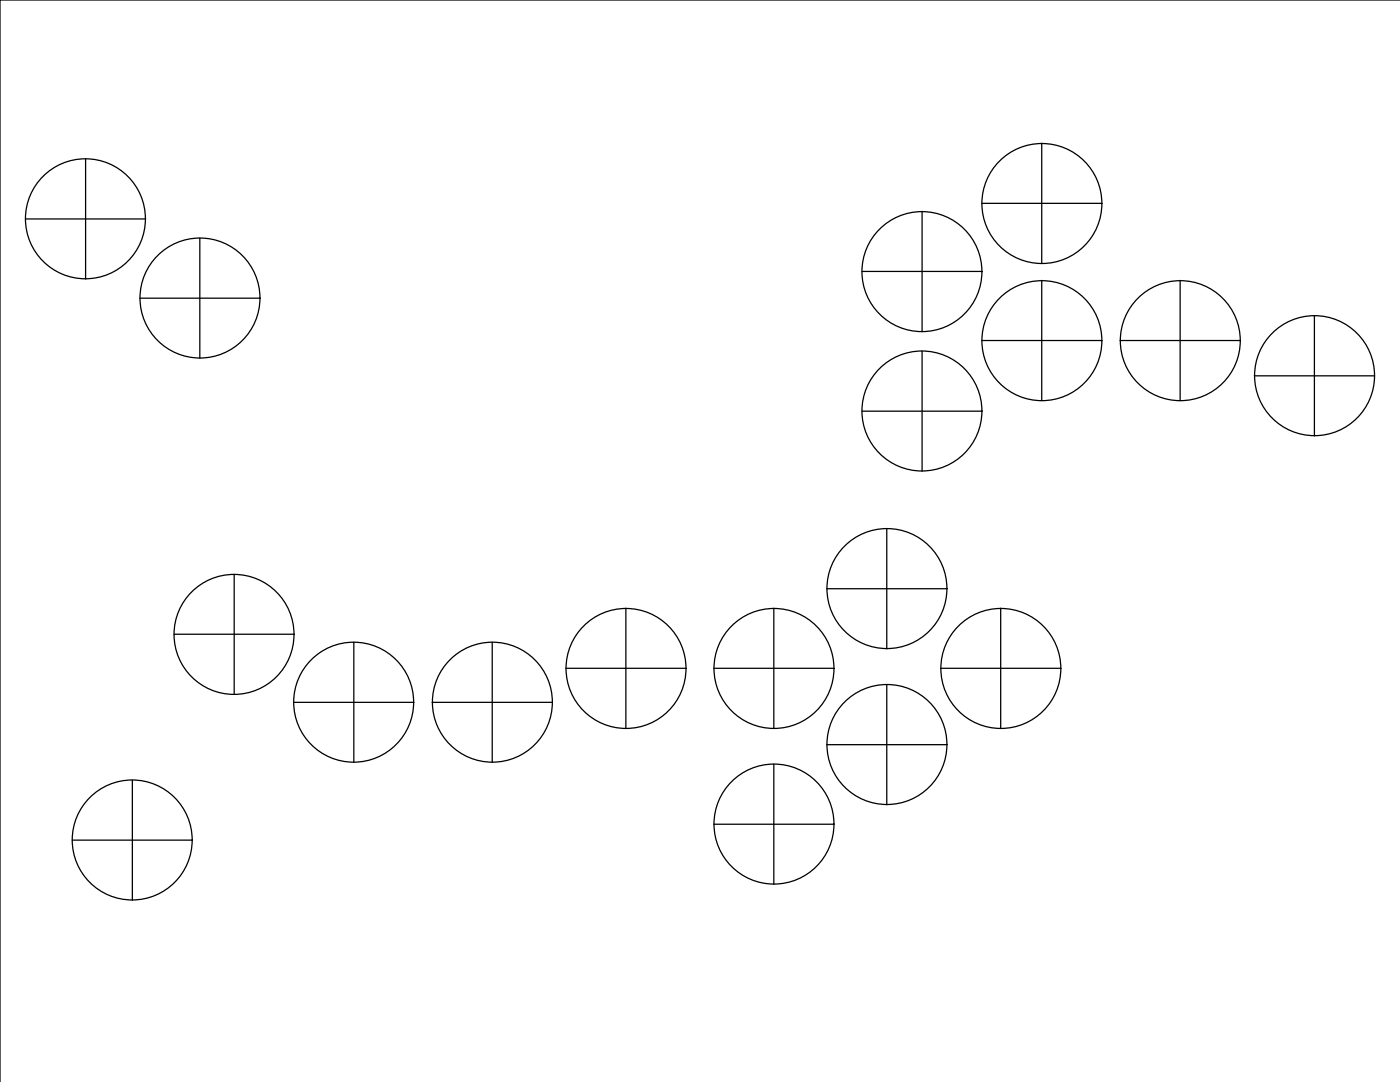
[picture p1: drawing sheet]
<svg xmlns="http://www.w3.org/2000/svg" width="279mm" height="216mm" viewBox="0 0 279 216" stroke-linecap="round" stroke-linejoin="round" font-family="sans-serif">
<!-- layer: Sketch Geometry (ANSI) -->
<g fill="none" stroke="#000" stroke-width=".25">
<path d="M279.4 0h-279.4v215.9M17.1 31.7v24M207.9 28.6v24M5.1 43.7h24M27.9 59.5h24M39.9 47.5v24M172 54.2h24M184 42.2v24M195.9 40.6h24M207.9 55.9v24M235.5 55.9v24M184 70v24"/>
<path d="M195.9 67.9l24 .1a12 12 0 0 0-17.6-10.6 12 12 0 0 0-1.1 20.5 12 12 0 0 0 18.6-8.5l.1-1.4M223.5 67.9l24 .1a12 12 0 0 0-17.5-10.6 12 12 0 0 0-1.2 20.5 12 12 0 0 0 18.6-8.5l.1-1.4M262.3 63v24M274.3 75a12 12 0 0 0-17.5-10.6 12 12 0 0 0-1.2 20.4 12 12 0 0 0 18.6-8.4l.1-1.4h-24M172 82h24M46.7 114.6v24M165 117.5h24M177 105.5v24M34.7 126.6h24M70.6 128.1v24M98.2 128.1v24M112.9 133.3h24"/>
<path d="M124.9 121.3v24.1M142.4 133.3h24M154.4 121.3v24.1M177 136.6v24M187.7 133.3h24M199.7 121.3v24.1M26.4 155.6v24M58.6 140.1h24M86.2 140.1h24M154.4 152.5v24M165 148.6h24M14.4 167.6h24"/>
<path d="M142.4 164.5h24"/>
<circle cx="17" cy="43.7" r="12"/>
<circle cx="39.9" cy="59.5" r="12"/>
<circle cx="184" cy="54.2" r="12"/>
<circle cx="207.9" cy="40.6" r="12"/>
<circle cx="184" cy="82" r="12"/>
<circle cx="177" cy="117.4" r="12"/>
<circle cx="46.7" cy="126.6" r="12"/>
<circle cx="124.9" cy="133.4" r="12"/>
<circle cx="154.5" cy="133.4" r="12"/>
<circle cx="199.7" cy="133.4" r="12"/>
<circle cx="70.6" cy="140.1" r="12"/>
<circle cx="98.3" cy="140.1" r="12"/>
<circle cx="177" cy="148.6" r="12"/>
<circle cx="26.4" cy="167.6" r="12"/>
<circle cx="154.5" cy="164.4" r="12"/>
</g>
</svg>
